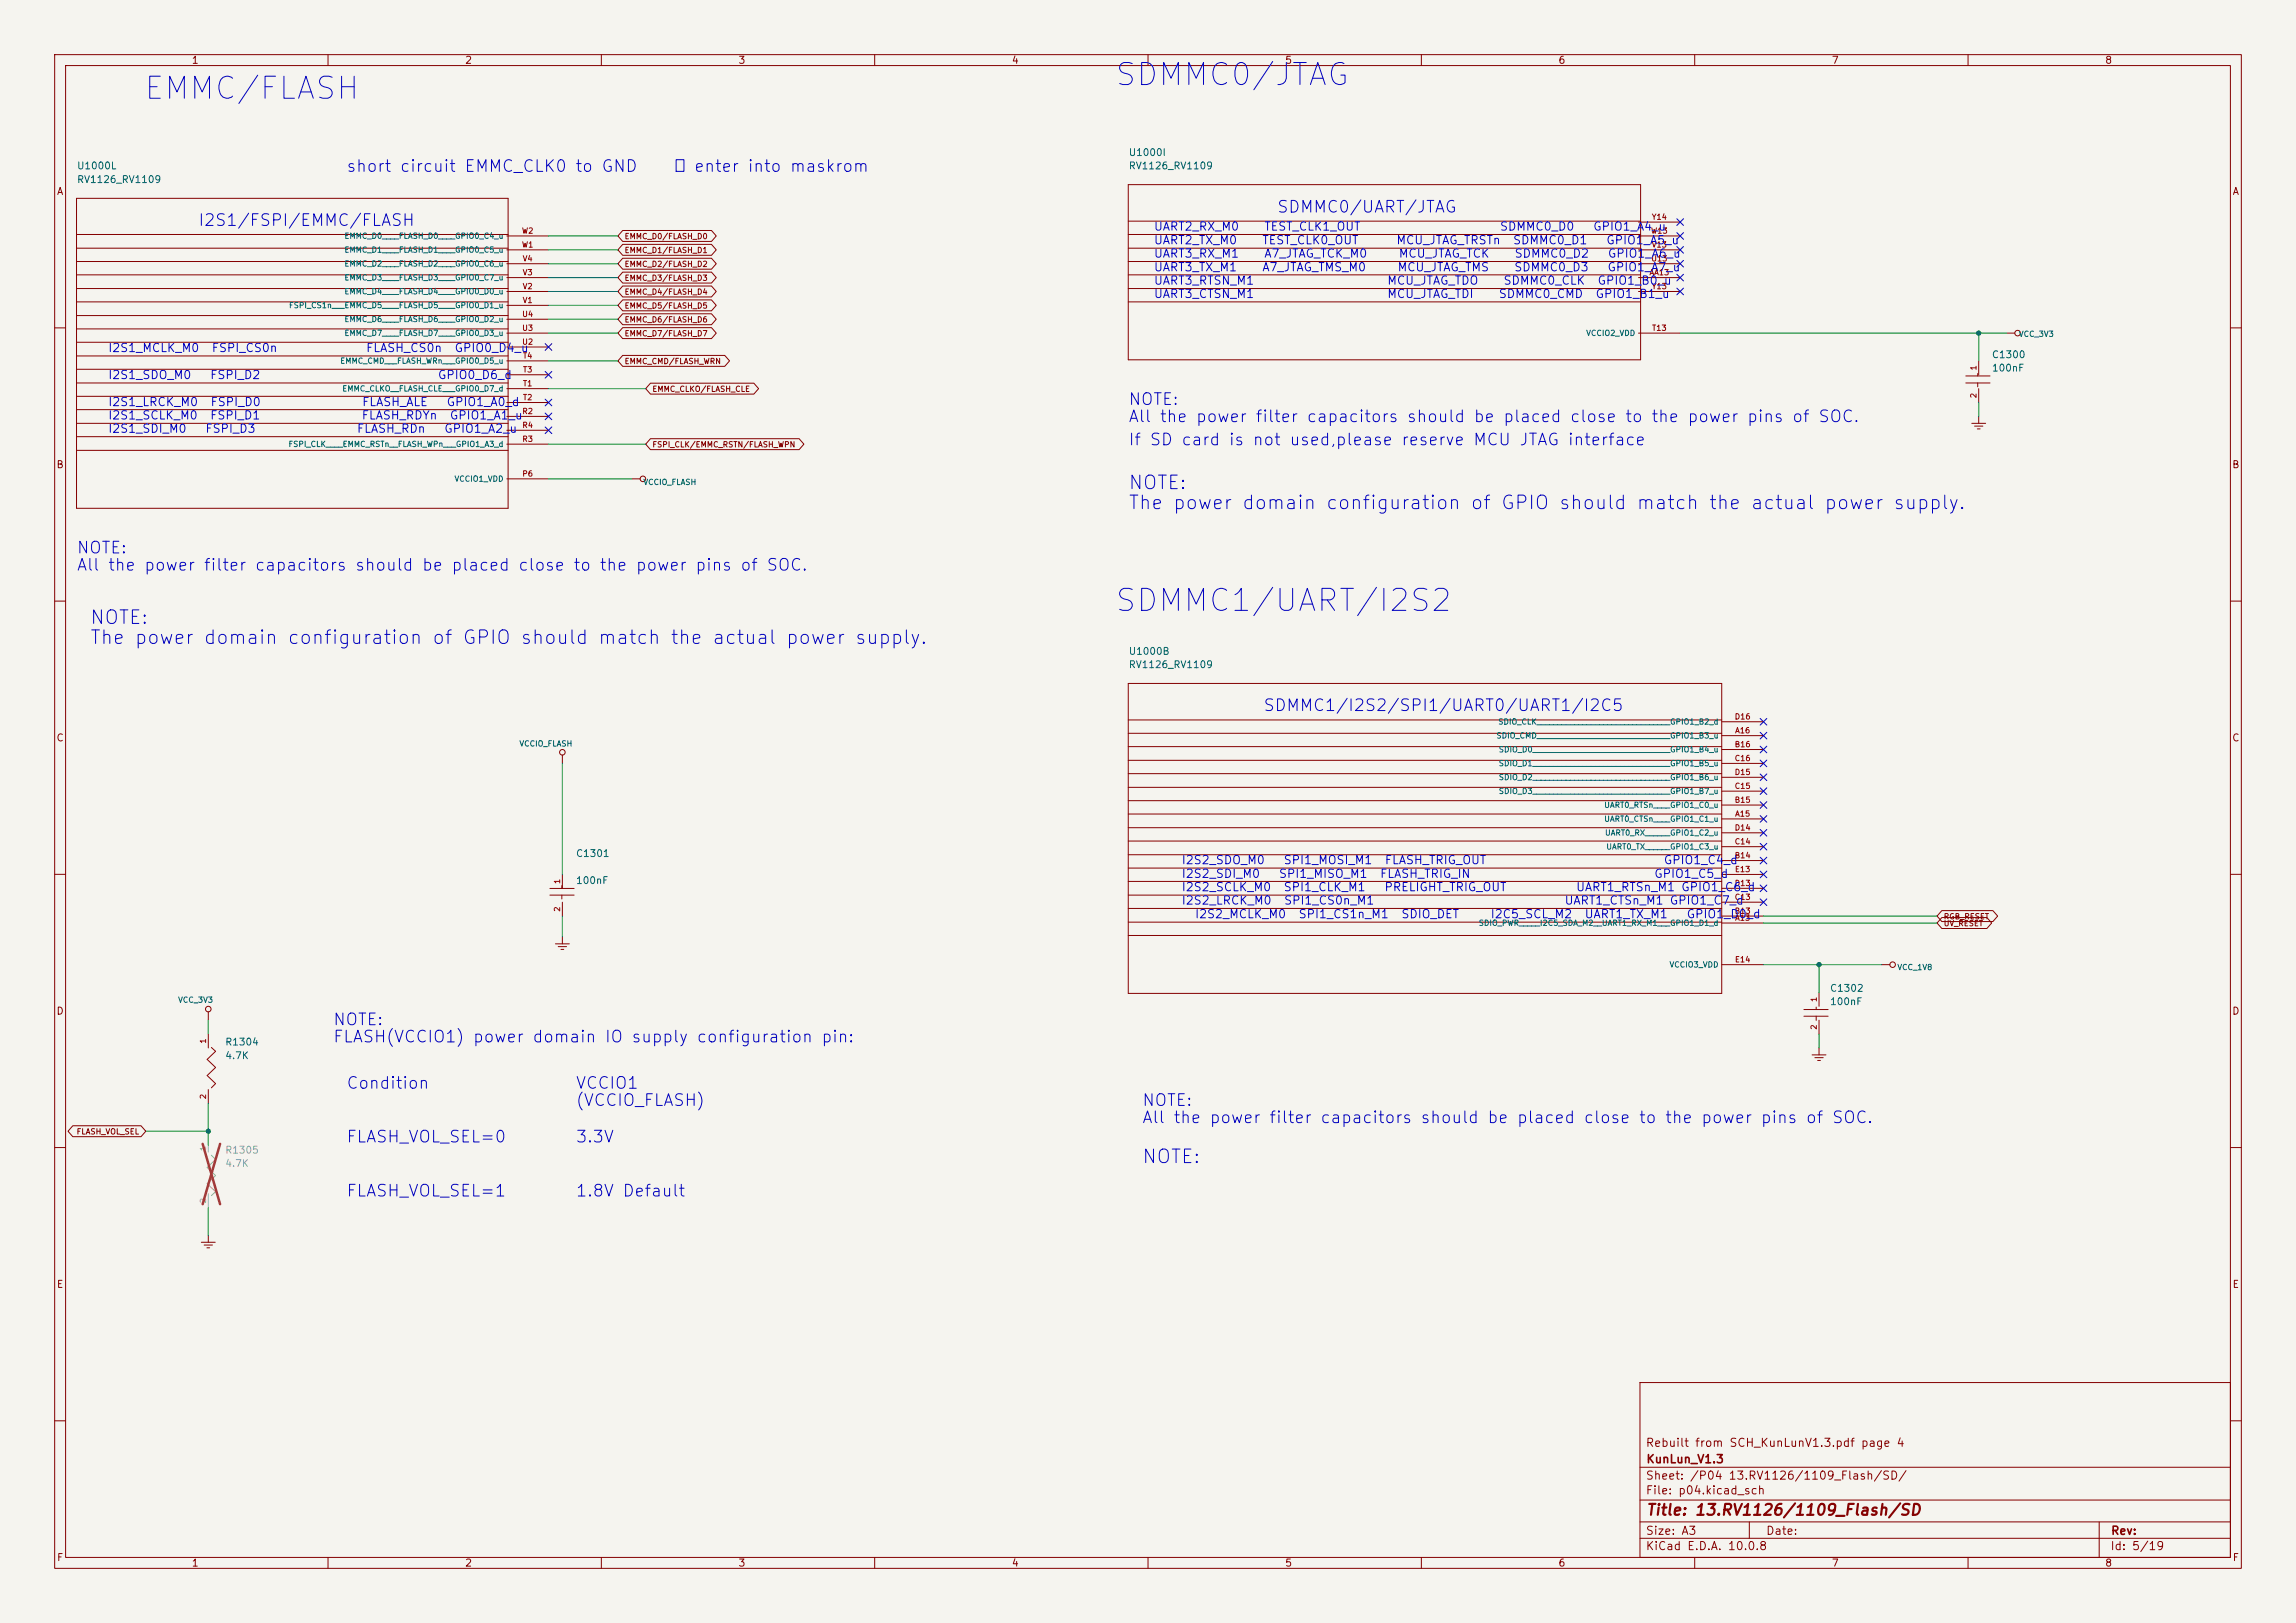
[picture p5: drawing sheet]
<svg xmlns="http://www.w3.org/2000/svg" width="420mm" height="297mm" viewBox="0 0 420 297" stroke-linecap="round" stroke-linejoin="round" font-family="sans-serif">
<defs><g id="words">
<g font-size="4" fill="#0000c2">
<text x="203.6" y="16.7">SDMMC0/JTAG</text>
<text x="26" y="19.2">EMMC/FLASH</text>
<text x="203.6" y="112.9">SDMMC1/UART/I2S2</text>
</g>
<g font-size="2.5" fill="#0000c2">
<text x="206.2" y="90.2">NOTE:</text>
<text x="206.2" y="93.8">The power domain configuration of GPIO should match the actual power supply.</text>
<text x="16.3" y="118.5">The power domain configuration of GPIO should match the actual power supply.</text>
<text x="16.3" y="114.8">NOTE:</text>
<text x="208.7" y="213.5">NOTE:</text>
</g>
<g font-size="2.1" fill="#0000c2">
<text x="63.2" y="32">short circuit EMMC_CLK0 to GND</text>
<text x="123" y="32">ㄛ enter into maskrom</text>
<text x="36.1" y="41.9">I2S1/FSPI/EMMC/FLASH</text>
<text x="233.4" y="39.5">SDMMC0/UART/JTAG</text>
<text x="206.3" y="74.7">NOTE:</text>
<text x="206.3" y="77.8">All the power filter capacitors should be placed close to the power pins of SOC.</text>
<text x="206.3" y="82">If SD card is not used,please reserve MCU JTAG interface</text>
<text x="13.9" y="101.8">NOTE:</text>
<text x="13.9" y="105">All the power filter capacitors should be placed close to the power pins of SOC.</text>
<text x="230.9" y="130.7">SDMMC1/I2S2/SPI1/UART0/UART1/I2C5</text>
<text x="60.8" y="188.2">NOTE:</text>
<text x="60.8" y="191.3">FLASH(VCCIO1) power domain IO supply configuration pin:</text>
<text x="63.2" y="199.8">Condition</text>
<text x="105.2" y="199.8">VCCIO1</text>
<text x="105.2" y="202.9">(VCCIO_FLASH)</text>
<text x="208.8" y="202.9">NOTE:</text>
<text x="63.2" y="209.6">FLASH_VOL_SEL=0</text>
<text x="105.2" y="209.6">3.3V</text>
<text x="208.8" y="206.1">All the power filter capacitors should be placed close to the power pins of SOC.</text>
<text x="63.2" y="219.5">FLASH_VOL_SEL=1</text>
<text x="105.2" y="219.5">1.8V Default</text>
</g>
<text font-size="2" fill="#840000" x="301" y="277.8">Title: 13.RV1126/1109_Flash/SD</text>
<g font-size="1.5" fill="#0000c2">
<text x="211" y="42.6">UART2_RX_M0</text>
<text x="211" y="45.1">UART2_TX_M0</text>
<text x="211" y="47.5">UART3_RX_M1</text>
<text x="230.8" y="45.1">TEST_CLK0_OUT</text>
<text x="231.1" y="42.6">TEST_CLK1_OUT</text>
<text x="231.1" y="47.5">A7_JTAG_TCK_M0</text>
<text x="255.3" y="45.1">MCU_JTAG_TRSTn</text>
<text x="255.7" y="47.5">MCU_JTAG_TCK</text>
<text x="274.2" y="42.6">SDMMC0_D0</text>
<text x="276.6" y="45.1">SDMMC0_D1</text>
<text x="276.9" y="47.5">SDMMC0_D2</text>
<text x="291.3" y="42.6">GPIO1_A4_u</text>
<text x="293.7" y="45.1">GPIO1_A5_u</text>
<text x="294" y="47.5">GPIO1_A6_u</text>
<text x="211" y="50">UART3_TX_M1</text>
<text x="211" y="52.5">UART3_RTSN_M1</text>
<text x="230.8" y="50">A7_JTAG_TMS_M0</text>
<text x="253.6" y="52.5">MCU_JTAG_TDO</text>
<text x="255.5" y="50">MCU_JTAG_TMS</text>
<text x="274.9" y="52.5">SDMMC0_CLK</text>
<text x="276.9" y="50">SDMMC0_D3</text>
<text x="292.1" y="52.5">GPIO1_B0_u</text>
<text x="293.9" y="50">GPIO1_A7_u</text>
<text x="211" y="54.9">UART3_CTSN_M1</text>
<text x="253.6" y="54.9">MCU_JTAG_TDI</text>
<text x="274" y="54.9">SDMMC0_CMD</text>
<text x="291.7" y="54.9">GPIO1_B1_u</text>
<text x="19.7" y="64.8">I2S1_MCLK_M0</text>
<text x="38.6" y="64.8">FSPI_CS0n</text>
<text x="66.8" y="64.8">FLASH_CS0n</text>
<text x="83" y="64.8">GPIO0_D4_u</text>
<text x="19.7" y="69.8">I2S1_SDO_M0</text>
<text x="38.3" y="69.8">FSPI_D2</text>
<text x="80" y="69.8">GPIO0_D6_d</text>
<text x="19.7" y="74.7">I2S1_LRCK_M0</text>
<text x="19.7" y="77.1">I2S1_SCLK_M0</text>
<text x="38.3" y="77.1">FSPI_D1</text>
<text x="38.4" y="74.7">FSPI_D0</text>
<text x="66" y="77.1">FLASH_RDYn</text>
<text x="66.1" y="74.7">FLASH_ALE</text>
<text x="81.6" y="74.7">GPIO1_A0_d</text>
<text x="82.2" y="77.1">GPIO1_A1_u</text>
<text x="19.7" y="79.6">I2S1_SDI_M0</text>
<text x="37.4" y="79.6">FSPI_D3</text>
<text x="65.2" y="79.6">FLASH_RDn</text>
<text x="81.1" y="79.6">GPIO1_A2_u</text>
<text x="216" y="158.5">I2S2_SDO_M0</text>
<text x="216" y="161">I2S2_SDI_M0</text>
<text x="233.8" y="161">SPI1_MISO_M1</text>
<text x="234.7" y="158.5">SPI1_MOSI_M1</text>
<text x="252.3" y="161">FLASH_TRIG_IN</text>
<text x="253.2" y="158.5">FLASH_TRIG_OUT</text>
<text x="302.5" y="161">GPIO1_C5_d</text>
<text x="304.2" y="158.5">GPIO1_C4_d</text>
<text x="216" y="163.5">I2S2_SCLK_M0</text>
<text x="216" y="165.9">I2S2_LRCK_M0</text>
<text x="234.7" y="163.5">SPI1_CLK_M1</text>
<text x="234.8" y="165.9">SPI1_CS0n_M1</text>
<text x="253.1" y="163.5">PRELIGHT_TRIG_OUT</text>
<text x="286.1" y="165.9">UART1_CTSn_M1 GPIO1_C7_d</text>
<text x="288.2" y="163.5">UART1_RTSn_M1 GPIO1_C6_d</text>
<text x="218.5" y="168.4">I2S2_MCLK_M0</text>
<text x="237.4" y="168.4">SPI1_CS1n_M1</text>
<text x="256.2" y="168.4">SDIO_DET</text>
<text x="272.5" y="168.4">I2C5_SCL_M2</text>
<text x="289.7" y="168.4">UART1_TX_M1</text>
<text x="308.4" y="168.4">GPIO1_D0_d</text>
</g>
<g font-size="1.5" fill="#840000">
<text x="300.9" y="265.1">Rebuilt from SCH_KunLunV1.3.pdf page 4</text>
<text x="301" y="268.1">KunLun_V1.3</text>
<text x="300.9" y="273.8">File: p04.kicad_sch</text>
<text x="300.9" y="271.1">Sheet: /P04 13.RV1126/1109_Flash/SD/</text>
<text x="300.9" y="281.2">Size: A3</text>
<text x="322.9" y="281.2">Date:</text>
<text x="386" y="281.2">Rev:</text>
<text x="300.9" y="284">KiCad E.D.A. 10.0.8</text>
<text x="385.9" y="284">Id: 5/19</text>
</g>
<g font-size="1.3" fill="#840000">
<text x="35" y="12">1</text>
<text x="85" y="12">2</text>
<text x="135" y="12">3</text>
<text x="185" y="12">4</text>
<text x="235" y="12">5</text>
<text x="285" y="12">6</text>
<text x="335" y="12">7</text>
<text x="385" y="12">8</text>
<text x="10.3" y="36">A</text>
<text x="408.3" y="36">A</text>
<text x="10.2" y="86">B</text>
<text x="408.2" y="86">B</text>
<text x="10.2" y="136">C</text>
<text x="408.2" y="136">C</text>
<text x="10.2" y="186">D</text>
<text x="408.2" y="186">D</text>
<text x="10.3" y="236">E</text>
<text x="408.3" y="236">E</text>
<text x="10.3" y="286">F</text>
<text x="35" y="287">1</text>
<text x="85" y="287">2</text>
<text x="135" y="287">3</text>
<text x="185" y="287">4</text>
<text x="235" y="287">5</text>
<text x="285" y="287">6</text>
<text x="335" y="287">7</text>
<text x="385" y="287">8</text>
<text x="408.3" y="286">F</text>
</g>
<g font-size="1.3" fill="#006464">
<text x="206.4" y="28.9">U1000I</text>
<text x="14" y="31.3">U1000L</text>
<text x="14" y="33.8">RV1126_RV1109</text>
<text x="206.4" y="31.3">RV1126_RV1109</text>
<text x="364.3" y="65.9">C1300</text>
<text x="364.3" y="68.3">100nF</text>
<text x="206.4" y="120.1">U1000B</text>
<text x="206.4" y="122.6">RV1126_RV1109</text>
<text x="105.3" y="157.1">C1301</text>
<text x="105.3" y="162.1">100nF</text>
<text x="334.6" y="181.8">C1302</text>
<text x="334.6" y="184.2">100nF</text>
<text x="41.1" y="191.6">R1304</text>
<text x="41.1" y="194.1">4.7K</text>
</g>
<g font-size="1.3" fill="#939391">
<text x="41.1" y="211.4">R1305</text>
<text x="41.1" y="213.9">4.7K</text>
</g>
<g font-size="1" fill="#a90000">
<text x="302" y="40.5">Y14</text>
<text x="95.4" y="45.5">W1</text>
<text x="95.4" y="43">W2</text>
<text x="301.9" y="43">W13</text>
<text x="302" y="45.5">V13</text>
<text x="95.5" y="53.2">V2</text>
<text x="95.5" y="50.6">V3</text>
<text x="95.5" y="48.1">V4</text>
<text x="301.6" y="50.6">AA13</text>
<text x="302" y="48.1">U13</text>
<text x="302" y="53.2">Y13</text>
<text x="95.4" y="58.2">U4</text>
<text x="95.5" y="55.7">V1</text>
<text x="95.4" y="63.3">U2</text>
<text x="95.4" y="60.8">U3</text>
<text x="95.6" y="65.9">T4</text>
<text x="302.1" y="60.8">T13</text>
<text x="95.6" y="70.9">T1</text>
<text x="95.6" y="68.4">T3</text>
<text x="361.8" y="67.9" transform="rotate(-90 361.8 67.9)">1</text>
<text x="95.4" y="76">R2</text>
<text x="95.6" y="73.5">T2</text>
<text x="361.8" y="73" transform="rotate(-90 361.8 73)">2</text>
<text x="95.4" y="81.1">R3</text>
<text x="95.4" y="78.6">R4</text>
<text x="95.4" y="87.4">P6</text>
<text x="317.2" y="131.9">D16</text>
<text x="317.2" y="137">B16</text>
<text x="317.3" y="134.4">A16</text>
<text x="317.2" y="139.5">C16</text>
<text x="317.2" y="142.1">D15</text>
<text x="317.2" y="147.1">B15</text>
<text x="317.2" y="144.6">C15</text>
<text x="317.3" y="149.7">A15</text>
<text x="317.2" y="154.8">C14</text>
<text x="317.2" y="152.2">D14</text>
<text x="102.7" y="161.9" transform="rotate(-90 102.7 161.9)">1</text>
<text x="317.2" y="157.3">B14</text>
<text x="317.3" y="159.8">E13</text>
<text x="102.7" y="166.9" transform="rotate(-90 102.7 166.9)">2</text>
<text x="317.2" y="167.5">B13</text>
<text x="317.2" y="164.9">C13</text>
<text x="317.2" y="162.4">D13</text>
<text x="317.3" y="168.7">A13</text>
<text x="317.3" y="176.3">E14</text>
<text x="332.6" y="183.5" transform="rotate(-90 332.6 183.5)">1</text>
<text x="37.9" y="191.1" transform="rotate(-90 37.9 191.1)">1</text>
<text x="332.6" y="188.5" transform="rotate(-90 332.6 188.5)">2</text>
<text x="37.9" y="201.2" transform="rotate(-90 37.9 201.2)">2</text>
</g>
<g font-size="1" fill="#006464">
<text x="62.9" y="46.5">EMMC_D1____FLASH_D1____GPIO0_C5_u</text>
<text x="62.9" y="43.9">EMMC_D0____FLASH_D0____GPIO0_C4_u</text>
<text x="62.9" y="51.6">EMMC_D3____FLASH_D3____GPIO0_C7_u</text>
<text x="62.9" y="49">EMMC_D2____FLASH_D2____GPIO0_C6_u</text>
<text x="52.8" y="56.6">FSPI_CS1n___EMMC_D5____FLASH_D5____GPIO0_D1_u</text>
<text x="62.9" y="59.2">EMMC_D6____FLASH_D6____GPIO0_D2_u</text>
<text x="62.9" y="54.1">EMMC_D4____FLASH_D4____GPIO0_D0_u</text>
<text x="62.9" y="61.7">EMMC_D7____FLASH_D7____GPIO0_D3_u</text>
<text x="290.1" y="61.7">VCCIO2_VDD</text>
<text x="369.2" y="61.9">VCC_3V3</text>
<text x="62.1" y="66.8">EMMC_CMD___FLASH_WRn___GPIO0_D5_u</text>
<text x="62.5" y="71.9">EMMC_CLKO__FLASH_CLE___GPIO0_D7_d</text>
<text x="52.7" y="82">FSPI_CLK____EMMC_RSTn__FLASH_WPn___GPIO1_A3_d</text>
<text x="83" y="88.4">VCCIO1_VDD</text>
<text x="117.6" y="89">VCCIO_FLASH</text>
<text x="94.9" y="136.8">VCCIO_FLASH</text>
<text x="273.6" y="135.4">SDIO_CMD________________________________GPIO1_B3_u</text>
<text x="274" y="132.8">SDIO_CLK________________________________GPIO1_B2_d</text>
<text x="274.1" y="137.9">SDIO_D0_________________________________GPIO1_B4_u</text>
<text x="274.1" y="140.5">SDIO_D1_________________________________GPIO1_B5_u</text>
<text x="274.1" y="143">SDIO_D2_________________________________GPIO1_B6_u</text>
<text x="274.1" y="145.5">SDIO_D3_________________________________GPIO1_B7_u</text>
<text x="293.3" y="148.1">UART0_RTSn____GPIO1_C0_u</text>
<text x="293.3" y="150.6">UART0_CTSn____GPIO1_C1_u</text>
<text x="293.5" y="153.2">UART0_RX______GPIO1_C2_u</text>
<text x="293.7" y="155.7">UART0_TX______GPIO1_C3_u</text>
<text x="270.4" y="169.7">SDIO_PWR_____I2C5_SDA_M2__UART1_RX_M1___GPIO1_D1_d</text>
<text x="305.3" y="177.3">VCCIO3_VDD</text>
<text x="347" y="177.8">VCC_1V8</text>
<text x="32.5" y="183.7">VCC_3V3</text>
</g>
<g font-size="1" fill="#840000">
<text x="114.2" y="46.5">EMMC_D1/FLASH_D1</text>
<text x="114.2" y="44">EMMC_D0/FLASH_D0</text>
<text x="114.2" y="51.6">EMMC_D3/FLASH_D3</text>
<text x="114.2" y="49.1">EMMC_D2/FLASH_D2</text>
<text x="114.2" y="56.7">EMMC_D5/FLASH_D5</text>
<text x="114.2" y="54.2">EMMC_D4/FLASH_D4</text>
<text x="114.2" y="59.2">EMMC_D6/FLASH_D6</text>
<text x="114.2" y="61.8">EMMC_D7/FLASH_D7</text>
<text x="114.2" y="66.9">EMMC_CMD/FLASH_WRN</text>
<text x="119.2" y="71.9">EMMC_CLKO/FLASH_CLE</text>
<text x="119.2" y="82.1">FSPI_CLK/EMMC_RSTN/FLASH_WPN</text>
<text x="355.5" y="169.7">UV_RESET</text>
<text x="355.5" y="168.5">RGB_RESET</text>
<text x="13.9" y="207.8">FLASH_VOL_SEL</text>
</g>
<g font-size="1" fill="#a5a4a2">
<text x="37.9" y="210.8" transform="rotate(-90 37.9 210.8)">1</text>
<text x="37.9" y="220.3" transform="rotate(-90 37.9 220.3)">2</text>
</g>
</g></defs>
<path d="M0 0h420v297h-420z" fill="#f5f4ef" stroke="#f5f4ef" stroke-width=".18"/>
<g fill="none" stroke="#840000" stroke-width=".18">
<path d="M10 10h400v277h-400zM12 12h396v273h-396zM60 10v2M110 10v2M160 10v2M210 10v2M260 10v2M310 10v2M360 10v2M14 36.3h78.9v56.7h-78.9zM206.4 33.8h93.7v32h-93.7zM14 42.9h78.9"/>
<path d="M14 45.4h78.9M14 47.9h78.9M14 50.3h78.9M14 52.8h78.9M14 55.2h78.9M14 57.7h78.9M92.7 50.8h7.6M92.7 48.3h7.6M92.7 45.7h7.6M92.7 43.2h7.6M92.7 53.3h7.6M92.7 58.4h7.6"/>
<path d="M92.7 55.9h7.6M113.9 54.9h16.2l.9 1-.9 1h-16.2l-.9-1zM113.9 52.3h16.2l.9 1-.9 1h-16.2l-.9-1zM113.9 49.8h16.2l.9 1-.9 1h-16.2l-.9-1zM113.9 47.3h16.2l.9 1-.9 1h-16.2l-.9-1zM113.9 44.7h16.2l.9 1-.9 1h-16.2l-.9-1zM113.9 42.2h16.2l.9 1-.9 1h-16.2l-.9-1zM113.9 57.4h16.2l.9 1-.9 1h-16.2l-.9-1zM113.9 60h16.2l.9 1-.9 1h-16.2l-.9-1zM206.4 40.5h93.7M206.4 42.9h93.7M206.4 45.4h93.7"/>
<path d="M206.4 47.9h93.7M206.4 50.3h93.7M206.4 52.8h93.7M206.4 55.2h93.7M299.7 50.8h7.6M299.7 48.3h7.6M299.7 45.7h7.6M299.7 43.2h7.6M299.7 53.3h7.6M299.7 40.6h7.6M10 60h2M14 60.2h78.9"/>
<path d="M14 62.6h78.9M14 65.1h78.9M14 67.6h78.9M14 70.1h78.9M14 72.5h78.9M14 75h78.9M14 77.5h78.9M14 79.9h78.9M92.7 61h7.6M92.7 76.2h7.6M92.7 78.7h7.6M92.7 71.1h7.6"/>
<path d="M92.7 73.7h7.6M92.7 68.6h7.6M92.7 66h7.6M92.7 63.5h7.6M113.9 65h18.7l.8 1-.8 1h-18.7l-.9-1zM119 70.1h18.9l.9 1-.9 1h-18.9l-.9-1zM299.7 61h7.6M359.6 70.1h4.4M359.6 68.8h4.4M360.7 77.5h2.5M361.2 78h1.5M361.7 78.5h.5"/>
<path d="M361.8 68.3v.5M361.8 70.1v.7M361.9 66v2.6M361.9 71.1v2.6M361.9 76.2v1.3M367 61h1.6M408 60h2M14 82.4h78.9M92.7 87.6h7.6M92.7 81.3h7.6M115.6 87.6h1.5M119 80.3h27.2l.9 1-.9 1h-27.2l-.9-1z"/>
<path d="M10 110h2M408 110h2M102.9 138.2v1.5M206.4 125.1h108.5v56.7h-108.5zM206.4 131.7h108.5M206.4 134.2h108.5M206.4 136.6h108.5M206.4 139.1h108.5M315 134.6h7.6M315 137.2h7.6M315 139.7h7.6M315 132.1h7.6"/>
<path d="M10 160h2M206.4 141.6h108.5M206.4 144.1h108.5M206.4 146.5h108.5M206.4 149h108.5M206.4 151.5h108.5M206.4 153.9h108.5M206.4 156.4h108.5M206.4 158.9h108.5M315 149.9h7.6M315 157.5h7.6M315 147.3h7.6"/>
<path d="M315 154.9h7.6M315 144.8h7.6M315 152.4h7.6M315 142.2h7.6M408 160h2M100.6 163.8h4.4M100.6 162.6h4.4M101.6 172.7h2.5M102.1 173.2h1.5M102.6 173.7h.5M102.8 162.1v.5M102.8 163.8v.7"/>
<path d="M102.9 160v2.6M102.9 165.1v2.5M102.9 171.5v1.2M206.4 161.3h108.5M206.4 163.8h108.5M206.4 166.2h108.5M206.4 168.7h108.5M206.4 171.2h108.5M315 160h7.6M315 176.5h7.6M315 168.9h7.6M315 167.6h7.6"/>
<path d="M315 165.1h7.6M315 162.6h7.6M344.2 176.5h1.5M355.2 167.9h8.2l.9 1-.9 1h-8.2l-.9-1zM355.2 166.6h9.3l.9 1-.9 1h-9.3l-.9-1zM38.1 185.2v1.5M38.1 189.2v2.6M38.1 199.4v2.5M38.7 191.7l.7 .7-1.5 1.5 1.5 1.4-1.5 1.5 1.5 1.5-.7 .8M330 184.7h4.4M330 186h4.4M331.5 193h2.5"/>
<path d="M332 193.5h1.5M332.2 184.3v.4M332.2 186v.7M332.5 194.1h.5M332.7 181.6v2.6M332.7 186.7v2.5M332.7 191.8v1.2M10 210h2M13.3 206h12.5l.9 1-.9 1h-12.5l-.9-1zM408 210h2M36.8 227.3h2.6M37.3 227.8h1.6"/>
<path d="M37.8 228.3h.6M38.1 226.1v1.2M300 253h108v32h-108zM10 260h2M300 278.5h108M300 274.5h108M300 268.5h108M320 278.5v3M384 278.5v6.5M408 260h2M60 285v2M110 285v2"/>
<path d="M160 285v2M210 285v2M260 285v2M300 281.5h108M310 285v2M360 285v2"/>
<circle cx="369.1" cy="61" r=".51"/>
<circle cx="117.6" cy="87.6" r=".51"/>
<circle cx="102.9" cy="137.7" r=".51"/>
<circle cx="346.2" cy="176.5" r=".51"/>
<circle cx="38.1" cy="184.7" r=".51"/>
</g>
<path d="M38.1 209.6v1.2M38.1 218.4v2.6M38.7 211.4l.7 .8-1.5 1.4 1.5 1.5-1.5 1.5 1.5 1.5-.7 .7" fill="none" stroke="#9c9b98" stroke-width=".18"/>
<path d="M37.1 209.3l3.2 11.1M40.3 209.3l-3.2 11.1" fill="none" stroke="#e12e31" stroke-width=".46"/>
<g fill="none" stroke="#009600" stroke-width=".18">
<path d="M100.3 55.9h12.7M100.3 58.4h12.7M100.3 50.8h12.7M100.3 45.7h12.7M100.3 43.2h12.7M100.3 53.3h12.7M100.3 48.3h12.7M100.3 66h12.7M100.3 61h12.7M100.3 71.1h17.8M307.3 61h59.7M361.9 61v5"/>
<path d="M361.9 73.7v2.5M100.3 81.3h17.8M100.3 87.6h15.3M102.9 139.7v20.3M102.9 167.6v3.9M322.6 176.5h21.6M322.6 167.6h31.7M322.6 168.9h31.7M332.7 176.5v5.1M38.1 186.7v2.5M332.7 189.2v2.6M26.7 207h11.4"/>
<path d="M38.1 201.9v7.7M38.1 221v5.1"/>
</g>
<g fill="none" stroke="#000084" stroke-width=".18">
<path d="M306.7 40l1.2 1.2M306.7 42.6l1.2 1.2M306.7 45.1l1.2 1.2M306.7 47.7l1.2 1.2M306.7 50.2l1.2 1.2M306.7 52.7l1.2 1.2M307.9 40l-1.2 1.2M307.9 42.6l-1.2 1.2M307.9 45.1l-1.2 1.2M307.9 47.7l-1.2 1.2M307.9 50.2l-1.2 1.2M307.9 52.7l-1.2 1.2"/>
<path d="M99.7 78.1l1.2 1.2M99.7 75.6l1.2 1.2M99.7 73.1l1.2 1.2M99.7 68l1.2 1.2M99.7 62.9l1.2 1.2M100.9 78.1l-1.2 1.2M100.9 75.6l-1.2 1.2M100.9 73.1l-1.2 1.2M100.9 68l-1.2 1.2M100.9 62.9l-1.2 1.2M322 131.5l1.2 1.2M322 139.1l1.2 1.2"/>
<path d="M322 136.6l1.2 1.2M322 134l1.2 1.2M323.2 131.5l-1.2 1.2M323.2 139.1l-1.2 1.2M323.2 136.6l-1.2 1.2M323.2 134l-1.2 1.2M322 159.4l1.2 1.2M322 156.9l1.2 1.2M322 154.3l1.2 1.2M322 151.8l1.2 1.2M322 149.3l1.2 1.2M322 146.7l1.2 1.2"/>
<path d="M322 144.2l1.2 1.2M322 141.6l1.2 1.2M323.2 159.4l-1.2 1.2M323.2 156.9l-1.2 1.2M323.2 154.3l-1.2 1.2M323.2 151.8l-1.2 1.2M323.2 149.3l-1.2 1.2M323.2 146.7l-1.2 1.2M323.2 144.2l-1.2 1.2M323.2 141.6l-1.2 1.2M322 164.5l1.2 1.2M322 162l1.2 1.2"/>
<path d="M323.2 164.5l-1.2 1.2M323.2 162l-1.2 1.2"/>
</g>
<g fill="#009600">
<circle cx="332.7" cy="176.5" r=".46"/>
<circle cx="361.9" cy="61" r=".46"/>
<circle cx="38.1" cy="207" r=".46"/>
</g>
<use href="#words"/>
</svg>
